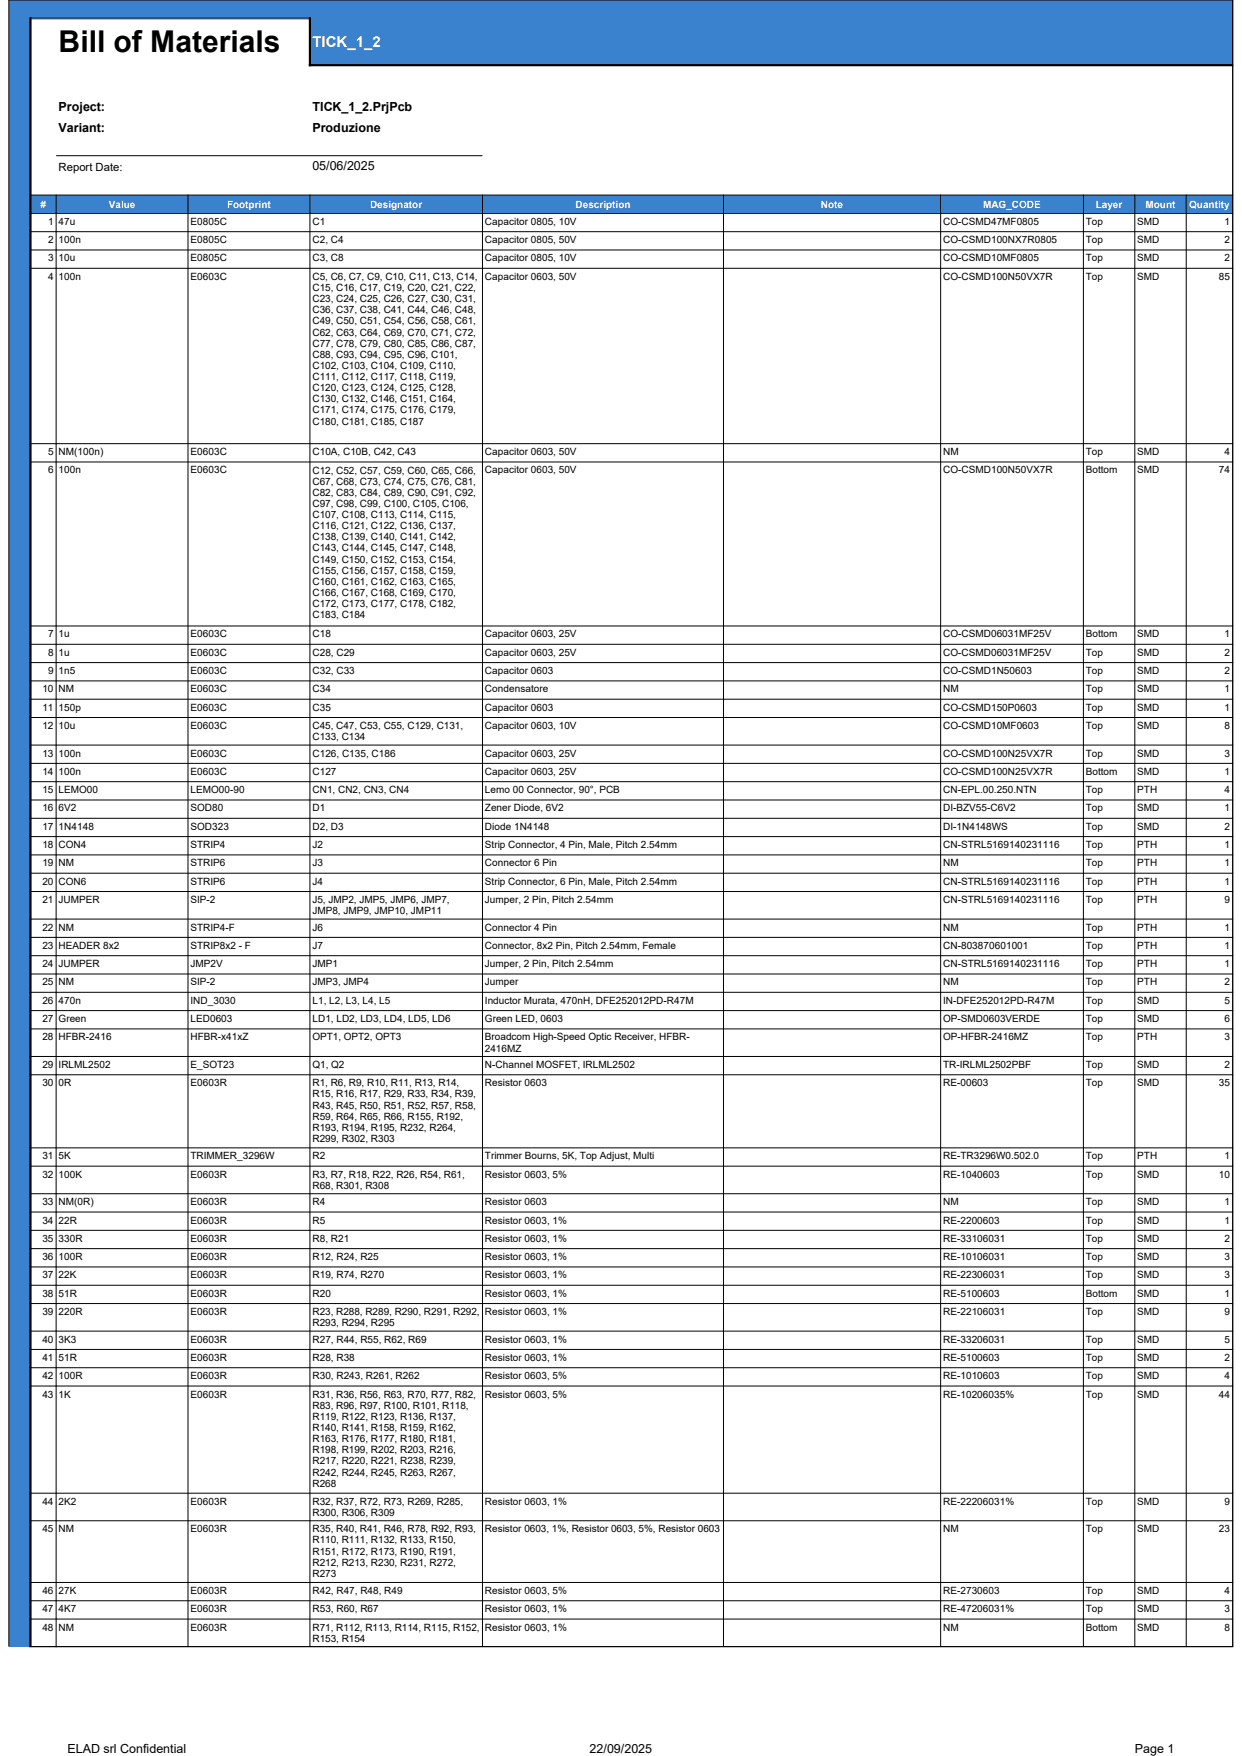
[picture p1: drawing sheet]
<svg xmlns="http://www.w3.org/2000/svg" width="210mm" height="297mm" viewBox="0 0 210 297" stroke-linecap="round" stroke-linejoin="round" font-family="sans-serif">
<defs><g id="words">
<text font-size="5.1" x="9.9" y="8.8">Bill of Materials</text>
<text font-size="2.5" fill="#fff" x="52.8" y="7.9">TICK_1_2</text>
<g font-size="2.1">
<text x="9.9" y="18.7">Project:</text>
<text x="9.9" y="22.4">Variant:</text>
<text x="52.8" y="18.7">TICK_1_2.PrjPcb</text>
<text x="52.8" y="22.4">Produzione</text>
<text x="52.8" y="28.8">05/06/2025</text>
<text x="11.4" y="296.5">ELAD srl Confidential</text>
<text x="99.7" y="296.5">22/09/2025</text>
<text x="191.9" y="296.5">Page 1</text>
</g>
<text font-size="1.9" x="9.9" y="28.9">Report Date:</text>
<g font-size="1.7" fill="#fff">
<text x="6.8" y="35.1">#</text>
<text x="18.4" y="35.1">Value</text>
<text x="38.4" y="35.1">Footprint</text>
<text x="62.6" y="35.1">Designator</text>
<text x="97.3" y="35.1">Description</text>
<text x="138.8" y="35.1">Note</text>
<text x="166.2" y="35.1">MAG_CODE</text>
<text x="185.3" y="35.1">Layer</text>
<text x="193.7" y="35.1">Mount</text>
<text x="201.1" y="35.1">Quantity</text>
</g>
<g font-size="1.7">
<text x="8.1" y="38">1</text>
<text x="8.1" y="41.1">2</text>
<text x="9.9" y="38">47u</text>
<text x="9.9" y="41.1">100n</text>
<text x="32.2" y="38">E0805C</text>
<text x="32.2" y="41.1">E0805C</text>
<text x="52.8" y="38">C1</text>
<text x="52.8" y="41.1">C2, C4</text>
<text x="82" y="38">Capacitor 0805, 10V</text>
<text x="82" y="41.1">Capacitor 0805, 50V</text>
<text x="159.5" y="38">CO-CSMD47MF0805</text>
<text x="159.5" y="41.1">CO-CSMD100NX7R0805</text>
<text x="183.6" y="38">Top</text>
<text x="183.6" y="41.1">Top</text>
<text x="192.3" y="38">SMD</text>
<text x="192.3" y="41.1">SMD</text>
<text x="207.1" y="38">1</text>
<text x="207.1" y="41.1">2</text>
<text x="8.1" y="44.2">3</text>
<text x="8.1" y="47.3">4</text>
<text x="9.9" y="44.2">10u</text>
<text x="9.9" y="47.3">100n</text>
<text x="32.2" y="44.2">E0805C</text>
<text x="32.2" y="47.3">E0603C</text>
<text x="52.8" y="44.2">C3, C8</text>
<text x="52.8" y="47.3">C5, C6, C7, C9, C10, C11, C13, C14,</text>
<text x="82" y="44.2">Capacitor 0805, 10V</text>
<text x="82" y="47.3">Capacitor 0603, 50V</text>
<text x="159.5" y="44.2">CO-CSMD10MF0805</text>
<text x="159.5" y="47.3">CO-CSMD100N50VX7R</text>
<text x="183.6" y="44.2">Top</text>
<text x="183.6" y="47.3">Top</text>
<text x="192.3" y="44.2">SMD</text>
<text x="192.3" y="47.3">SMD</text>
<text x="206.1" y="47.3">85</text>
<text x="207.1" y="44.2">2</text>
<text x="52.8" y="49.2">C15, C16, C17, C19, C20, C21, C22,</text>
<text x="52.8" y="51.1">C23, C24, C25, C26, C27, C30, C31,</text>
<text x="52.8" y="53">C36, C37, C38, C41, C44, C46, C48,</text>
<text x="52.8" y="54.9">C49, C50, C51, C54, C56, C58, C61,</text>
<text x="52.8" y="56.7">C62, C63, C64, C69, C70, C71, C72,</text>
<text x="52.8" y="58.6">C77, C78, C79, C80, C85, C86, C87,</text>
<text x="52.8" y="60.5">C88, C93, C94, C95, C96, C101,</text>
<text x="52.8" y="62.4">C102, C103, C104, C109, C110,</text>
<text x="52.8" y="64.3">C111, C112, C117, C118, C119,</text>
<text x="52.8" y="66.2">C120, C123, C124, C125, C128,</text>
<text x="52.8" y="68.1">C130, C132, C146, C151, C164,</text>
<text x="52.8" y="69.9">C171, C174, C175, C176, C179,</text>
<text x="52.8" y="71.8">C180, C181, C185, C187</text>
<text x="8.1" y="77">5</text>
<text x="9.9" y="77">NM(100n)</text>
<text x="32.2" y="77">E0603C</text>
<text x="52.8" y="77">C10A, C10B, C42, C43</text>
<text x="82" y="77">Capacitor 0603, 50V</text>
<text x="159.5" y="77">NM</text>
<text x="183.6" y="77">Top</text>
<text x="192.3" y="77">SMD</text>
<text x="207.1" y="77">4</text>
<text x="8.1" y="80.1">6</text>
<text x="9.9" y="80.1">100n</text>
<text x="32.2" y="80.1">E0603C</text>
<text x="52.8" y="80.1">C12, C52, C57, C59, C60, C65, C66,</text>
<text x="52.8" y="82">C67, C68, C73, C74, C75, C76, C81,</text>
<text x="52.8" y="83.9">C82, C83, C84, C89, C90, C91, C92,</text>
<text x="82" y="80.1">Capacitor 0603, 50V</text>
<text x="159.5" y="80.1">CO-CSMD100N50VX7R</text>
<text x="183.6" y="80.1">Bottom</text>
<text x="192.3" y="80.1">SMD</text>
<text x="206.1" y="80.1">74</text>
<text x="52.8" y="85.7">C97, C98, C99, C100, C105, C106,</text>
<text x="52.8" y="87.6">C107, C108, C113, C114, C115,</text>
<text x="52.8" y="89.5">C116, C121, C122, C136, C137,</text>
<text x="52.8" y="91.4">C138, C139, C140, C141, C142,</text>
<text x="52.8" y="93.3">C143, C144, C145, C147, C148,</text>
<text x="52.8" y="95.2">C149, C150, C152, C153, C154,</text>
<text x="52.8" y="97">C155, C156, C157, C158, C159,</text>
<text x="52.8" y="98.9">C160, C161, C162, C163, C165,</text>
<text x="52.8" y="100.8">C166, C167, C168, C169, C170,</text>
<text x="8.1" y="107.8">7</text>
<text x="9.9" y="107.8">1u</text>
<text x="32.2" y="107.8">E0603C</text>
<text x="52.8" y="107.8">C18</text>
<text x="52.8" y="102.7">C172, C173, C177, C178, C182,</text>
<text x="52.8" y="104.6">C183, C184</text>
<text x="82" y="107.8">Capacitor 0603, 25V</text>
<text x="159.5" y="107.8">CO-CSMD06031MF25V</text>
<text x="183.6" y="107.8">Bottom</text>
<text x="192.3" y="107.8">SMD</text>
<text x="207.1" y="107.8">1</text>
<text x="8.1" y="110.9">8</text>
<text x="9.9" y="110.9">1u</text>
<text x="32.2" y="110.9">E0603C</text>
<text x="52.8" y="110.9">C28, C29</text>
<text x="82" y="110.9">Capacitor 0603, 25V</text>
<text x="159.5" y="110.9">CO-CSMD06031MF25V</text>
<text x="183.6" y="110.9">Top</text>
<text x="192.3" y="110.9">SMD</text>
<text x="207.1" y="110.9">2</text>
<text x="7.2" y="117.1">10</text>
<text x="8.1" y="114">9</text>
<text x="9.9" y="114">1n5</text>
<text x="9.9" y="117.1">NM</text>
<text x="32.2" y="114">E0603C</text>
<text x="32.2" y="117.1">E0603C</text>
<text x="52.8" y="114">C32, C33</text>
<text x="52.8" y="117.1">C34</text>
<text x="82" y="114">Capacitor 0603</text>
<text x="82" y="117.1">Condensatore</text>
<text x="159.5" y="114">CO-CSMD1N50603</text>
<text x="159.5" y="117.1">NM</text>
<text x="183.6" y="114">Top</text>
<text x="183.6" y="117.1">Top</text>
<text x="192.3" y="114">SMD</text>
<text x="192.3" y="117.1">SMD</text>
<text x="207.1" y="114">2</text>
<text x="207.1" y="117.1">1</text>
<text x="7.2" y="120.2">11</text>
<text x="7.2" y="123.3">12</text>
<text x="9.9" y="120.2">150p</text>
<text x="9.9" y="123.3">10u</text>
<text x="32.2" y="120.2">E0603C</text>
<text x="32.2" y="123.3">E0603C</text>
<text x="52.8" y="120.2">C35</text>
<text x="52.8" y="123.3">C45, C47, C53, C55, C129, C131,</text>
<text x="52.8" y="125.2">C133, C134</text>
<text x="82" y="120.2">Capacitor 0603</text>
<text x="82" y="123.3">Capacitor 0603, 10V</text>
<text x="159.5" y="120.2">CO-CSMD150P0603</text>
<text x="159.5" y="123.3">CO-CSMD10MF0603</text>
<text x="183.6" y="120.2">Top</text>
<text x="183.6" y="123.3">Top</text>
<text x="192.3" y="120.2">SMD</text>
<text x="192.3" y="123.3">SMD</text>
<text x="207.1" y="120.2">1</text>
<text x="207.1" y="123.3">8</text>
<text x="7.2" y="128">13</text>
<text x="7.2" y="131.1">14</text>
<text x="9.9" y="128">100n</text>
<text x="9.9" y="131.1">100n</text>
<text x="32.2" y="128">E0603C</text>
<text x="32.2" y="131.1">E0603C</text>
<text x="52.8" y="128">C126, C135, C186</text>
<text x="52.8" y="131.1">C127</text>
<text x="82" y="128">Capacitor 0603, 25V</text>
<text x="82" y="131.1">Capacitor 0603, 25V</text>
<text x="159.5" y="128">CO-CSMD100N25VX7R</text>
<text x="159.5" y="131.1">CO-CSMD100N25VX7R</text>
<text x="183.6" y="128">Top</text>
<text x="183.6" y="131.1">Bottom</text>
<text x="192.3" y="128">SMD</text>
<text x="192.3" y="131.1">SMD</text>
<text x="207.1" y="128">3</text>
<text x="207.1" y="131.1">1</text>
<text x="7.2" y="134.2">15</text>
<text x="7.2" y="137.3">16</text>
<text x="9.9" y="134.2">LEMO00</text>
<text x="9.9" y="137.3">6V2</text>
<text x="32.2" y="134.2">LEMO00-90</text>
<text x="32.2" y="137.3">SOD80</text>
<text x="52.8" y="134.2">CN1, CN2, CN3, CN4</text>
<text x="52.8" y="137.3">D1</text>
<text x="82" y="134.2">Lemo 00 Connector, 90°, PCB</text>
<text x="82" y="137.3">Zener Diode, 6V2</text>
<text x="159.5" y="134.2">CN-EPL.00.250.NTN</text>
<text x="159.5" y="137.3">DI-BZV55-C6V2</text>
<text x="183.6" y="134.2">Top</text>
<text x="183.6" y="137.3">Top</text>
<text x="192.3" y="134.2">PTH</text>
<text x="192.3" y="137.3">SMD</text>
<text x="207.1" y="134.2">4</text>
<text x="207.1" y="137.3">1</text>
<text x="7.2" y="140.3">17</text>
<text x="7.2" y="143.4">18</text>
<text x="9.9" y="140.3">1N4148</text>
<text x="9.9" y="143.4">CON4</text>
<text x="32.2" y="140.3">SOD323</text>
<text x="32.2" y="143.4">STRIP4</text>
<text x="52.8" y="140.3">D2, D3</text>
<text x="52.8" y="143.4">J2</text>
<text x="82" y="140.3">Diode 1N4148</text>
<text x="82" y="143.4">Strip Connector, 4 Pin, Male, Pitch 2.54mm</text>
<text x="159.5" y="140.3">DI-1N4148WS</text>
<text x="159.5" y="143.4">CN-STRL5169140231116</text>
<text x="183.6" y="140.3">Top</text>
<text x="183.6" y="143.4">Top</text>
<text x="192.3" y="140.3">SMD</text>
<text x="192.3" y="143.4">PTH</text>
<text x="207.1" y="140.3">2</text>
<text x="207.1" y="143.4">1</text>
<text x="7.2" y="146.5">19</text>
<text x="7.2" y="149.6">20</text>
<text x="9.9" y="146.5">NM</text>
<text x="9.9" y="149.6">CON6</text>
<text x="32.2" y="146.5">STRIP6</text>
<text x="32.2" y="149.6">STRIP6</text>
<text x="52.8" y="146.5">J3</text>
<text x="52.8" y="149.6">J4</text>
<text x="82" y="146.5">Connector 6 Pin</text>
<text x="82" y="149.6">Strip Connector, 6 Pin, Male, Pitch 2.54mm</text>
<text x="159.5" y="146.5">NM</text>
<text x="159.5" y="149.6">CN-STRL5169140231116</text>
<text x="183.6" y="146.5">Top</text>
<text x="183.6" y="149.6">Top</text>
<text x="192.3" y="146.5">PTH</text>
<text x="192.3" y="149.6">PTH</text>
<text x="207.1" y="146.5">1</text>
<text x="207.1" y="149.6">1</text>
<text x="7.2" y="152.7">21</text>
<text x="9.9" y="152.7">JUMPER</text>
<text x="32.2" y="152.7">SIP-2</text>
<text x="52.8" y="152.7">J5, JMP2, JMP5, JMP6, JMP7,</text>
<text x="52.8" y="154.6">JMP8, JMP9, JMP10, JMP11</text>
<text x="82" y="152.7">Jumper, 2 Pin, Pitch 2.54mm</text>
<text x="159.5" y="152.7">CN-STRL5169140231116</text>
<text x="183.6" y="152.7">Top</text>
<text x="192.3" y="152.7">PTH</text>
<text x="207.1" y="152.7">9</text>
<text x="7.2" y="157.4">22</text>
<text x="7.2" y="160.5">23</text>
<text x="9.9" y="157.4">NM</text>
<text x="9.9" y="160.5">HEADER 8x2</text>
<text x="32.2" y="157.4">STRIP4-F</text>
<text x="32.2" y="160.5">STRIP8x2 - F</text>
<text x="52.8" y="157.4">J6</text>
<text x="52.8" y="160.5">J7</text>
<text x="82" y="157.4">Connector 4 Pin</text>
<text x="82" y="160.5">Connector, 8x2 Pin, Pitch 2.54mm, Female</text>
<text x="159.5" y="157.4">NM</text>
<text x="159.5" y="160.5">CN-803870601001</text>
<text x="183.6" y="157.4">Top</text>
<text x="183.6" y="160.5">Top</text>
<text x="192.3" y="157.4">PTH</text>
<text x="192.3" y="160.5">PTH</text>
<text x="207.1" y="157.4">1</text>
<text x="207.1" y="160.5">1</text>
<text x="7.2" y="163.6">24</text>
<text x="7.2" y="166.7">25</text>
<text x="9.9" y="163.6">JUMPER</text>
<text x="9.9" y="166.7">NM</text>
<text x="32.2" y="163.6">JMP2V</text>
<text x="32.2" y="166.7">SIP-2</text>
<text x="52.8" y="163.6">JMP1</text>
<text x="52.8" y="166.7">JMP3, JMP4</text>
<text x="82" y="163.6">Jumper, 2 Pin, Pitch 2.54mm</text>
<text x="82" y="166.7">Jumper</text>
<text x="159.5" y="163.6">CN-STRL5169140231116</text>
<text x="159.5" y="166.7">NM</text>
<text x="183.6" y="163.6">Top</text>
<text x="183.6" y="166.7">Top</text>
<text x="192.3" y="163.6">PTH</text>
<text x="192.3" y="166.7">PTH</text>
<text x="207.1" y="163.6">1</text>
<text x="207.1" y="166.7">2</text>
<text x="7.2" y="169.8">26</text>
<text x="7.2" y="172.9">27</text>
<text x="9.9" y="169.8">470n</text>
<text x="9.9" y="172.9">Green</text>
<text x="32.2" y="169.8">IND_3030</text>
<text x="32.2" y="172.9">LED0603</text>
<text x="52.8" y="169.8">L1, L2, L3, L4, L5</text>
<text x="52.8" y="172.9">LD1, LD2, LD3, LD4, LD5, LD6</text>
<text x="82" y="169.8">Inductor Murata, 470nH, DFE252012PD-R47M</text>
<text x="82" y="172.9">Green LED, 0603</text>
<text x="159.5" y="169.8">IN-DFE252012PD-R47M</text>
<text x="159.5" y="172.9">OP-SMD0603VERDE</text>
<text x="183.6" y="169.8">Top</text>
<text x="183.6" y="172.9">Top</text>
<text x="192.3" y="169.8">SMD</text>
<text x="192.3" y="172.9">SMD</text>
<text x="207.1" y="169.8">5</text>
<text x="207.1" y="172.9">6</text>
<text x="7.2" y="176">28</text>
<text x="9.9" y="176">HFBR-2416</text>
<text x="32.2" y="176">HFBR-x41xZ</text>
<text x="52.8" y="176">OPT1, OPT2, OPT3</text>
<text x="82" y="176">Broadcom High-Speed Optic Receiver, HFBR-</text>
<text x="82" y="177.9">2416MZ</text>
<text x="159.5" y="176">OP-HFBR-2416MZ</text>
<text x="183.6" y="176">Top</text>
<text x="192.3" y="176">PTH</text>
<text x="207.1" y="176">3</text>
<text x="7.2" y="180.6">29</text>
<text x="7.2" y="183.7">30</text>
<text x="9.9" y="180.6">IRLML2502</text>
<text x="9.9" y="183.7">0R</text>
<text x="32.2" y="180.6">E_SOT23</text>
<text x="32.2" y="183.7">E0603R</text>
<text x="52.8" y="180.6">Q1, Q2</text>
<text x="52.8" y="183.7">R1, R6, R9, R10, R11, R13, R14,</text>
<text x="52.8" y="185.6">R15, R16, R17, R29, R33, R34, R39,</text>
<text x="82" y="180.6">N-Channel MOSFET, IRLML2502</text>
<text x="82" y="183.7">Resistor 0603</text>
<text x="159.5" y="180.6">TR-IRLML2502PBF</text>
<text x="159.5" y="183.7">RE-00603</text>
<text x="183.6" y="180.6">Top</text>
<text x="183.6" y="183.7">Top</text>
<text x="192.3" y="180.6">SMD</text>
<text x="192.3" y="183.7">SMD</text>
<text x="206.1" y="183.7">35</text>
<text x="207.1" y="180.6">2</text>
<text x="52.8" y="187.5">R43, R45, R50, R51, R52, R57, R58,</text>
<text x="52.8" y="189.4">R59, R64, R65, R66, R155, R192,</text>
<text x="52.8" y="191.3">R193, R194, R195, R232, R264,</text>
<text x="7.2" y="196.1">31</text>
<text x="9.9" y="196.1">5K</text>
<text x="32.2" y="196.1">TRIMMER_3296W</text>
<text x="52.8" y="196.1">R2</text>
<text x="52.8" y="193.2">R299, R302, R303</text>
<text x="82" y="196.1">Trimmer Bourns, 5K, Top Adjust, Multi</text>
<text x="159.5" y="196.1">RE-TR3296W0.502.0</text>
<text x="183.6" y="196.1">Top</text>
<text x="192.3" y="196.1">PTH</text>
<text x="207.1" y="196.1">1</text>
<text x="7.2" y="199.2">32</text>
<text x="7.2" y="203.8">33</text>
<text x="9.9" y="199.2">100K</text>
<text x="9.9" y="203.8">NM(0R)</text>
<text x="32.2" y="199.2">E0603R</text>
<text x="32.2" y="203.8">E0603R</text>
<text x="52.8" y="203.8">R4</text>
<text x="52.8" y="199.2">R3, R7, R18, R22, R26, R54, R61,</text>
<text x="52.8" y="201.1">R68, R301, R308</text>
<text x="82" y="199.2">Resistor 0603, 5%</text>
<text x="82" y="203.8">Resistor 0603</text>
<text x="159.5" y="199.2">RE-1040603</text>
<text x="159.5" y="203.8">NM</text>
<text x="183.6" y="199.2">Top</text>
<text x="183.6" y="203.8">Top</text>
<text x="192.3" y="199.2">SMD</text>
<text x="192.3" y="203.8">SMD</text>
<text x="206.1" y="199.2">10</text>
<text x="207.1" y="203.8">1</text>
<text x="7.2" y="206.9">34</text>
<text x="9.9" y="206.9">22R</text>
<text x="32.2" y="206.9">E0603R</text>
<text x="52.8" y="206.9">R5</text>
<text x="82" y="206.9">Resistor 0603, 1%</text>
<text x="159.5" y="206.9">RE-2200603</text>
<text x="183.6" y="206.9">Top</text>
<text x="192.3" y="206.9">SMD</text>
<text x="207.1" y="206.9">1</text>
<text x="7.2" y="210">35</text>
<text x="7.2" y="213.1">36</text>
<text x="9.9" y="210">330R</text>
<text x="9.9" y="213.1">100R</text>
<text x="32.2" y="210">E0603R</text>
<text x="32.2" y="213.1">E0603R</text>
<text x="52.8" y="210">R8, R21</text>
<text x="52.8" y="213.1">R12, R24, R25</text>
<text x="82" y="210">Resistor 0603, 1%</text>
<text x="82" y="213.1">Resistor 0603, 1%</text>
<text x="159.5" y="210">RE-33106031</text>
<text x="159.5" y="213.1">RE-10106031</text>
<text x="183.6" y="210">Top</text>
<text x="183.6" y="213.1">Top</text>
<text x="192.3" y="210">SMD</text>
<text x="192.3" y="213.1">SMD</text>
<text x="207.1" y="210">2</text>
<text x="207.1" y="213.1">3</text>
<text x="7.2" y="216.2">37</text>
<text x="7.2" y="219.3">38</text>
<text x="9.9" y="216.2">22K</text>
<text x="9.9" y="219.3">51R</text>
<text x="32.2" y="216.2">E0603R</text>
<text x="32.2" y="219.3">E0603R</text>
<text x="52.8" y="216.2">R19, R74, R270</text>
<text x="52.8" y="219.3">R20</text>
<text x="82" y="216.2">Resistor 0603, 1%</text>
<text x="82" y="219.3">Resistor 0603, 1%</text>
<text x="159.5" y="216.2">RE-22306031</text>
<text x="159.5" y="219.3">RE-5100603</text>
<text x="183.6" y="216.2">Top</text>
<text x="183.6" y="219.3">Bottom</text>
<text x="192.3" y="216.2">SMD</text>
<text x="192.3" y="219.3">SMD</text>
<text x="207.1" y="216.2">3</text>
<text x="207.1" y="219.3">1</text>
<text x="7.2" y="222.4">39</text>
<text x="7.2" y="227.1">40</text>
<text x="9.9" y="222.4">220R</text>
<text x="9.9" y="227.1">3K3</text>
<text x="32.2" y="222.4">E0603R</text>
<text x="32.2" y="227.1">E0603R</text>
<text x="52.8" y="227.1">R27, R44, R55, R62, R69</text>
<text x="52.8" y="222.4">R23, R288, R289, R290, R291, R292,</text>
<text x="52.8" y="224.3">R293, R294, R295</text>
<text x="82" y="222.4">Resistor 0603, 1%</text>
<text x="82" y="227.1">Resistor 0603, 1%</text>
<text x="159.5" y="222.4">RE-22106031</text>
<text x="159.5" y="227.1">RE-33206031</text>
<text x="183.6" y="222.4">Top</text>
<text x="183.6" y="227.1">Top</text>
<text x="192.3" y="222.4">SMD</text>
<text x="192.3" y="227.1">SMD</text>
<text x="207.1" y="222.4">9</text>
<text x="207.1" y="227.1">5</text>
<text x="7.2" y="230.2">41</text>
<text x="7.2" y="233.3">42</text>
<text x="9.9" y="230.2">51R</text>
<text x="9.9" y="233.3">100R</text>
<text x="32.2" y="230.2">E0603R</text>
<text x="32.2" y="233.3">E0603R</text>
<text x="52.8" y="230.2">R28, R38</text>
<text x="52.8" y="233.3">R30, R243, R261, R262</text>
<text x="82" y="230.2">Resistor 0603, 1%</text>
<text x="82" y="233.3">Resistor 0603, 5%</text>
<text x="159.5" y="230.2">RE-5100603</text>
<text x="159.5" y="233.3">RE-1010603</text>
<text x="183.6" y="230.2">Top</text>
<text x="183.6" y="233.3">Top</text>
<text x="192.3" y="230.2">SMD</text>
<text x="192.3" y="233.3">SMD</text>
<text x="207.1" y="230.2">2</text>
<text x="207.1" y="233.3">4</text>
<text x="7.2" y="236.4">43</text>
<text x="9.9" y="236.4">1K</text>
<text x="32.2" y="236.4">E0603R</text>
<text x="52.8" y="236.4">R31, R36, R56, R63, R70, R77, R82,</text>
<text x="52.8" y="238.3">R83, R96, R97, R100, R101, R118,</text>
<text x="82" y="236.4">Resistor 0603, 5%</text>
<text x="159.5" y="236.4">RE-10206035%</text>
<text x="183.6" y="236.4">Top</text>
<text x="192.3" y="236.4">SMD</text>
<text x="206.1" y="236.4">44</text>
<text x="52.8" y="240.1">R119, R122, R123, R136, R137,</text>
<text x="52.8" y="242">R140, R141, R158, R159, R162,</text>
<text x="52.8" y="243.9">R163, R176, R177, R180, R181,</text>
<text x="52.8" y="245.8">R198, R199, R202, R203, R216,</text>
<text x="52.8" y="247.7">R217, R220, R221, R238, R239,</text>
<text x="52.8" y="249.6">R242, R244, R245, R263, R267,</text>
<text x="52.8" y="251.4">R268</text>
<text x="7.2" y="254.5">44</text>
<text x="9.9" y="254.5">2K2</text>
<text x="32.2" y="254.5">E0603R</text>
<text x="52.8" y="254.5">R32, R37, R72, R73, R269, R285,</text>
<text x="52.8" y="256.4">R300, R306, R309</text>
<text x="82" y="254.5">Resistor 0603, 1%</text>
<text x="159.5" y="254.5">RE-22206031%</text>
<text x="183.6" y="254.5">Top</text>
<text x="192.3" y="254.5">SMD</text>
<text x="207.1" y="254.5">9</text>
<text x="7.2" y="259.2">45</text>
<text x="9.9" y="259.2">NM</text>
<text x="32.2" y="259.2">E0603R</text>
<text x="52.8" y="259.2">R35, R40, R41, R46, R78, R92, R93,</text>
<text x="52.8" y="261">R110, R111, R132, R133, R150,</text>
<text x="52.8" y="262.9">R151, R172, R173, R190, R191,</text>
<text x="82" y="259.2">Resistor 0603, 1%, Resistor 0603, 5%, Resistor 0603</text>
<text x="159.5" y="259.2">NM</text>
<text x="183.6" y="259.2">Top</text>
<text x="192.3" y="259.2">SMD</text>
<text x="206.1" y="259.2">23</text>
<text x="7.2" y="269.6">46</text>
<text x="9.9" y="269.6">27K</text>
<text x="32.2" y="269.6">E0603R</text>
<text x="52.8" y="269.6">R42, R47, R48, R49</text>
<text x="52.8" y="264.8">R212, R213, R230, R231, R272,</text>
<text x="52.8" y="266.7">R273</text>
<text x="82" y="269.6">Resistor 0603, 5%</text>
<text x="159.5" y="269.6">RE-2730603</text>
<text x="183.6" y="269.6">Top</text>
<text x="192.3" y="269.6">SMD</text>
<text x="207.1" y="269.6">4</text>
<text x="7.2" y="272.7">47</text>
<text x="7.2" y="275.8">48</text>
<text x="9.9" y="272.7">4K7</text>
<text x="9.9" y="275.8">NM</text>
<text x="32.2" y="272.7">E0603R</text>
<text x="32.2" y="275.8">E0603R</text>
<text x="52.8" y="272.7">R53, R60, R67</text>
<text x="52.8" y="275.8">R71, R112, R113, R114, R115, R152,</text>
<text x="82" y="272.7">Resistor 0603, 1%</text>
<text x="82" y="275.8">Resistor 0603, 1%</text>
<text x="159.5" y="272.7">RE-47206031%</text>
<text x="159.5" y="275.8">NM</text>
<text x="183.6" y="272.7">Top</text>
<text x="183.6" y="275.8">Bottom</text>
<text x="192.3" y="272.7">SMD</text>
<text x="192.3" y="275.8">SMD</text>
<text x="207.1" y="272.7">3</text>
<text x="207.1" y="275.8">8</text>
<text x="52.8" y="277.7">R153, R154</text>
</g>
</g></defs>
<g fill="#3a82ce">
<path d="M1.5 0h206.9v3.1h-206.9z" fill-rule="evenodd"/>
<path d="M1.5 3.1h3.6v7.9h-3.6z" fill-rule="evenodd"/>
</g>
<path d="M5.1 3.1h47.3v7.9h-47.3z" fill-rule="evenodd" fill="#fff"/>
<g fill="#3a82ce">
<path d="M52.4 3.1h156v7.9h-156z" fill-rule="evenodd"/>
<path d="M1.5 11h3.6v22h-3.6z" fill-rule="evenodd"/>
</g>
<path d="M5.1 11h203.3v22h-203.3z" fill-rule="evenodd" fill="#fff"/>
<g fill="#3a82ce">
<path d="M1.5 33h206.9v3.1h-206.9z" fill-rule="evenodd"/>
<path d="M1.5 36.1h3.6v242.4h-3.6z" fill-rule="evenodd"/>
</g>
<path d="M5.1 36.1h203.3v242.4h-203.3z" fill-rule="evenodd" fill="#fff"/>
<g fill="none" stroke="#000" stroke-width=".17">
<path d="M1.4 0h207.1M1.5 -.1v278.6M208.4 -.1v278.6M5 33h203.5M5 36.1h203.5M5 39.2h203.5M9.5 26.3h72.1M9.5 32.9v245.6M31.8 32.9v245.6M52.4 32.9v245.6M81.6 32.9v245.6M122.3 32.9v245.6"/>
<path d="M159.1 32.9v245.6M183.2 32.9v245.6M191.9 32.9v245.6M200.6 32.9v245.6M5 42.3h203.5M5 45.4h203.5M5 75h203.5M5 78.1h203.5M5 105.9h203.5M5 109h203.5M5 112.1h203.5M5 115.2h203.5"/>
<path d="M5 118.3h203.5M5 121.4h203.5M5 126h203.5M5 129.1h203.5M5 132.2h203.5M5 135.3h203.5M5 138.4h203.5M5 141.5h203.5M5 144.6h203.5M5 147.7h203.5M5 150.8h203.5M5 155.4h203.5"/>
<path d="M5 158.5h203.5M5 161.6h203.5M5 164.7h203.5M5 167.8h203.5M5 170.9h203.5M5 174h203.5M5 178.7h203.5M5 181.8h203.5M5 194.1h203.5M5 197.2h203.5M5 201.9h203.5M5 205h203.5"/>
<path d="M5 208.1h203.5M5 211.2h203.5M5 214.3h203.5M5 217.4h203.5M5 220.5h203.5M5 225.1h203.5M5 228.2h203.5M5 231.3h203.5M5 234.4h203.5M5 252.6h203.5M5 257.2h203.5M5 267.6h203.5"/>
<path d="M5 270.7h203.5M5 273.8h203.5M5 278.5h203.5"/>
</g>
<path d="M5 3.1h47.6" fill="none" stroke="#339" stroke-width=".37"/>
<path d="M5.2 2.9v275.7M52.2 11h156.3M52.4 2.9v8.3" fill="none" stroke="#000" stroke-width=".37"/>
<use href="#words"/>
</svg>
